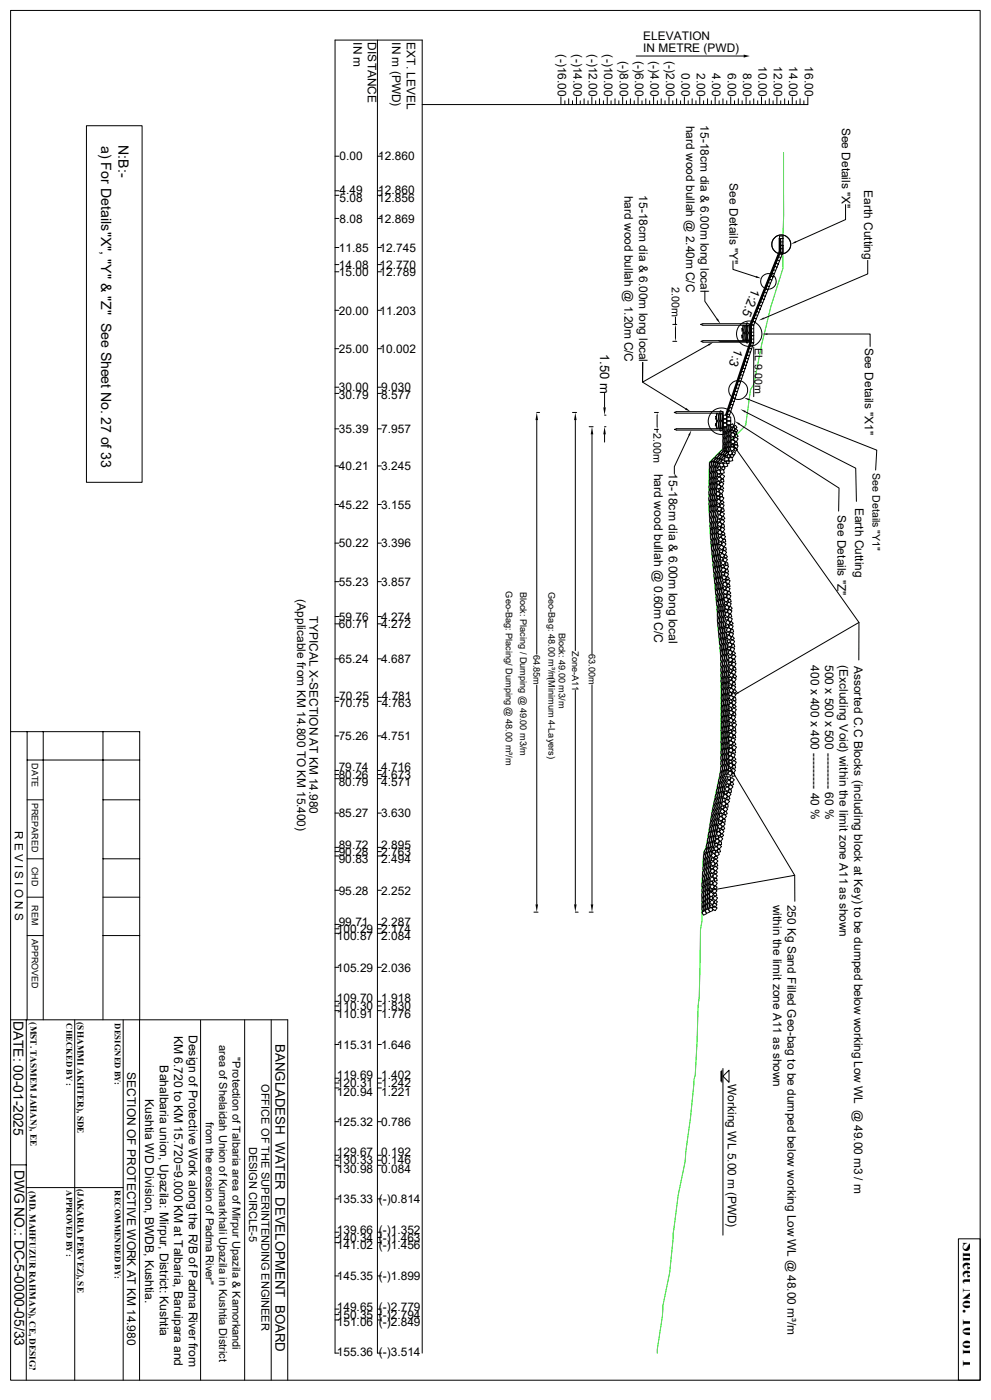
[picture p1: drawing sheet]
<svg xmlns="http://www.w3.org/2000/svg" width="297mm" height="420mm" viewBox="0 0 297 420" stroke-linecap="round" stroke-linejoin="round" font-family="sans-serif">
<defs><g id="words">
<text font-size="5.2" x="288.6" y="372.7" transform="rotate(90 288.6 372.7)">Sheet No. 10 of 17</text>
<g font-size="4.2">
<text x="30.4" y="43.7" transform="rotate(90 30.4 43.7)">a) For Details&quot;X&quot;, &quot;Y&quot; &amp; &quot;Z&quot; See Sheet No. 27 of 33</text>
<text x="35.5" y="43.6" transform="rotate(90 35.5 43.6)">N:B:-</text>
</g>
<g font-size="4.1">
<text x="4" y="306.3" transform="rotate(90 4 306.3)">DATE: 00-01-2025</text>
<text x="4.3" y="351" transform="rotate(90 4.3 351)">DWG NO.: DC-5-0000-05/33</text>
</g>
<text font-size="4" x="82.6" y="313.3" transform="rotate(90 82.6 313.3)">BANGLADESH WATER DEVELOPMENT BOARD</text>
<g font-size="3.9">
<text x="225.5" y="86.4" transform="rotate(112 225.5 86.4)">1:2.5</text>
<text x="179.8" y="106.2" transform="rotate(90 179.8 106.2)">1.50 m</text>
<text x="220.3" y="104.4" transform="rotate(112 220.3 104.4)">1:3</text>
</g>
<g font-size="3.6">
<text x="192.8" y="11.9">ELEVATION</text>
<text x="106" y="12.7" transform="rotate(90 106 12.7)">IN m</text>
<text x="110.2" y="12.7" transform="rotate(90 110.2 12.7)">DISTANCE</text>
<text x="117.6" y="12.7" transform="rotate(90 117.6 12.7)">IN m (PWD)</text>
<text x="121.9" y="12.7" transform="rotate(90 121.9 12.7)">EXT. LEVEL</text>
<text x="167.2" y="16.3" transform="rotate(90 167.2 16.3)">(-)16.00</text>
<text x="171.9" y="16.3" transform="rotate(90 171.9 16.3)">(-)14.00</text>
<text x="176.5" y="16.3" transform="rotate(90 176.5 16.3)">(-)12.00</text>
<text x="181.1" y="16.3" transform="rotate(90 181.1 16.3)">(-)10.00</text>
<text x="192.8" y="15.5">IN METRE (PWD)</text>
<text x="185.7" y="18.3" transform="rotate(90 185.7 18.3)">(-)8.00</text>
<text x="190.3" y="18.3" transform="rotate(90 190.3 18.3)">(-)6.00</text>
<text x="195" y="18.3" transform="rotate(90 195 18.3)">(-)4.00</text>
<text x="199.6" y="18.3" transform="rotate(90 199.6 18.3)">(-)2.00</text>
<text x="204.2" y="21.9" transform="rotate(90 204.2 21.9)">0.00</text>
<text x="208.8" y="21.9" transform="rotate(90 208.8 21.9)">2.00</text>
<text x="213.4" y="21.9" transform="rotate(90 213.4 21.9)">4.00</text>
<text x="218.1" y="21.9" transform="rotate(90 218.1 21.9)">6.00</text>
<text x="222.7" y="21.9" transform="rotate(90 222.7 21.9)">8.00</text>
<text x="227.3" y="19.9" transform="rotate(90 227.3 19.9)">10.00</text>
<text x="231.9" y="19.9" transform="rotate(90 231.9 19.9)">12.00</text>
<text x="236.6" y="19.9" transform="rotate(90 236.6 19.9)">14.00</text>
<text x="241.2" y="19.9" transform="rotate(90 241.2 19.9)">16.00</text>
<text x="205.7" y="37.7" transform="rotate(90 205.7 37.7)">hard wood bullah @ 2.40m C/C</text>
<text x="210" y="37.6" transform="rotate(90 210 37.6)">15-18cm dia &amp; 6.00m long local</text>
<text x="252.3" y="38.3" transform="rotate(90 252.3 38.3)">See Details &quot;X&quot;</text>
<text x="101.7" y="48.1">0.00</text>
<text x="113.3" y="48.1">12.860</text>
<text x="101.7" y="58.2">4.49</text>
<text x="113.3" y="58.2">12.860</text>
<text x="187.2" y="58.7" transform="rotate(90 187.2 58.7)">hard wood bullah @ 1.20m C/C</text>
<text x="191.5" y="58.6" transform="rotate(90 191.5 58.6)">15-18cm dia &amp; 6.00m long local</text>
<text x="218.7" y="55" transform="rotate(90 218.7 55)">See Details &quot;Y&quot;</text>
<text x="259" y="57" transform="rotate(90 259 57)">Earth Cutting</text>
<text x="101.7" y="60.5">5.08</text>
<text x="113.3" y="60.5">12.856</text>
<text x="101.7" y="66.8">8.08</text>
<text x="113.3" y="66.8">12.869</text>
<text x="101.6" y="75.5">11.85</text>
<text x="113.7" y="75.5">12.745</text>
<text x="101.6" y="80.6">14.08</text>
<text x="101.6" y="82.8">15.00</text>
<text x="113.7" y="80.6">12.770</text>
<text x="113.7" y="82.8">12.789</text>
<text x="101.6" y="94.4">20.00</text>
<text x="113.7" y="94.4">11.203</text>
<text x="101.6" y="105.9">25.00</text>
<text x="113.7" y="105.9">10.002</text>
<text x="259.2" y="104.3" transform="rotate(90 259.2 104.3)">See Details &quot;X1&quot;</text>
<text x="101.6" y="117.2">30.00</text>
<text x="101.6" y="119.7">30.79</text>
<text x="114.3" y="117.2">9.030</text>
<text x="114.3" y="119.7">8.577</text>
<text x="101.6" y="129.9">35.39</text>
<text x="114.3" y="129.9">7.957</text>
<text x="101.6" y="141.1">40.21</text>
<text x="114.3" y="141.1">3.245</text>
<text x="196" y="142.1" transform="rotate(90 196 142.1)">hard wood bullah @ 0.60m C/C</text>
<text x="200.4" y="142" transform="rotate(90 200.4 142)">15-18cm dia &amp; 6.00m long local</text>
<text x="101.6" y="152.7">45.22</text>
<text x="114.3" y="152.7">3.155</text>
<text x="251" y="154.6" transform="rotate(90 251 154.6)">See Details &quot;Z&quot;</text>
<text x="256.3" y="152.3" transform="rotate(90 256.3 152.3)">Earth Cutting</text>
<text x="101.6" y="164.2">50.22</text>
<text x="114.3" y="164.2">3.396</text>
<text x="89" y="179.8" transform="rotate(90 89 179.8)">(Applicable from KM 14.800 TO KM 15.400)</text>
<text x="101.6" y="175.8">55.23</text>
<text x="114.3" y="175.8">3.857</text>
<text x="92.8" y="184.9" transform="rotate(90 92.8 184.9)">TYPICAL X-SECTION AT KM 14.980</text>
<text x="101.6" y="186.3">59.76</text>
<text x="101.6" y="188.5">60.71</text>
<text x="114.3" y="186.3">4.274</text>
<text x="114.3" y="188.5">4.272</text>
<text x="101.6" y="198.9">65.24</text>
<text x="114.3" y="198.9">4.687</text>
<text x="243" y="199.6" transform="rotate(90 243 199.6)">400 x 400 x 400 --------- 40 %</text>
<text x="247.3" y="199.6" transform="rotate(90 247.3 199.6)">500 x 500 x 500 --------- 60 %</text>
<text x="251.6" y="199.5" transform="rotate(90 251.6 199.5)">(Excluding Void) within the limit zone A11 as shown</text>
<text x="255.9" y="199.7" transform="rotate(90 255.9 199.7)">Assorted C.C Blocks (including block at Key) to be dumped below working Low WL @ 49.00 m3 / m</text>
<text x="101.7" y="209.9">70.25</text>
<text x="114.4" y="209.9">4.781</text>
<text x="101.7" y="212.2">70.75</text>
<text x="114.4" y="212.2">4.763</text>
<text x="101.5" y="222.1">75.26</text>
<text x="114.2" y="222.1">4.751</text>
<text x="101.5" y="231.4">79.74</text>
<text x="101.5" y="233.6">80.26</text>
<text x="114.2" y="231.4">4.716</text>
<text x="114.2" y="233.6">4.673</text>
<text x="101.5" y="235.9">80.79</text>
<text x="114.2" y="235.9">4.571</text>
<text x="101.5" y="245.2">85.27</text>
<text x="114.2" y="245.2">3.630</text>
<text x="101.5" y="254.6">89.72</text>
<text x="101.5" y="256.8">90.28</text>
<text x="114.2" y="254.6">2.895</text>
<text x="114.2" y="256.8">2.763</text>
<text x="101.5" y="258.9">90.83</text>
<text x="114.2" y="258.9">2.494</text>
<text x="101.5" y="268.4">95.28</text>
<text x="114.2" y="268.4">2.252</text>
<text x="231.7" y="271.4" transform="rotate(90 231.7 271.4)">within the limit zone A11 as shown</text>
<text x="236" y="271.4" transform="rotate(90 236 271.4)">250 Kg Sand Filled Geo-bag to be dumped below working Low WL @ 48.00 m³/m</text>
<text x="100.9" y="279.9">100.29</text>
<text x="101.5" y="277.7">99.71</text>
<text x="114.2" y="277.7">2.287</text>
<text x="114.2" y="279.9">2.174</text>
<text x="100.9" y="282.1">100.87</text>
<text x="114.2" y="282.1">2.084</text>
<text x="100.9" y="291.5">105.29</text>
<text x="114.2" y="291.5">2.036</text>
<text x="100.9" y="300.7">109.70</text>
<text x="100.9" y="303.1">110.30</text>
<text x="100.9" y="305.5">110.91</text>
<text x="114.2" y="300.7">1.918</text>
<text x="114.2" y="303.1">1.830</text>
<text x="114.2" y="305.5">1.776</text>
<text x="52.2" y="310.7" transform="rotate(90 52.2 310.7)">KM 6.720 to KM 15.720=9.000 KM at Talbaria, Baruipara and</text>
<text x="56.6" y="310.4" transform="rotate(90 56.6 310.4)">Design of Protective Work along the R/B of Padma River from</text>
<text x="100.9" y="314.6">115.31</text>
<text x="114.2" y="314.6">1.646</text>
<text x="38.1" y="321.6" transform="rotate(90 38.1 321.6)">SECTION OF PROTECTIVE WORK AT KM 14.980</text>
<text x="47.9" y="319.6" transform="rotate(90 47.9 319.6)">Bahalbaria union, Upazila: Mirpur, District: Kushtia</text>
<text x="100.9" y="323.8">119.69</text>
<text x="114.2" y="323.8">1.402</text>
<text x="43.5" y="329.7" transform="rotate(90 43.5 329.7)">Kushtia WD Division, BWDB, Kushtia.</text>
<text x="100.9" y="326.2">120.31</text>
<text x="100.9" y="328.7">120.94</text>
<text x="114.2" y="326.2">1.242</text>
<text x="114.2" y="328.7">1.221</text>
<text x="218.1" y="325.2" transform="rotate(90 218.1 325.2)">Working WL 5.00 m (PWD)</text>
<text x="100.9" y="337.8">125.32</text>
<text x="114.2" y="337.8">0.786</text>
<text x="100.9" y="346.9">129.67</text>
<text x="114.2" y="346.9">0.192</text>
<text x="100.9" y="349.3">130.33</text>
<text x="100.9" y="351.9">130.98</text>
<text x="114.2" y="349.3">0.146</text>
<text x="114.2" y="351.9">0.084</text>
<text x="100.9" y="360.9">135.33</text>
<text x="113.5" y="360.9">(-)0.814</text>
<text x="100.9" y="370.3">139.66</text>
<text x="113.5" y="370.3">(-)1.352</text>
<text x="100.9" y="372.5">140.34</text>
<text x="100.9" y="374.6">141.02</text>
<text x="113.5" y="372.5">(-)1.463</text>
<text x="113.5" y="374.6">(-)1.456</text>
<text x="100.9" y="384">145.35</text>
<text x="113.5" y="384">(-)1.899</text>
<text x="100.9" y="393.4">149.65</text>
<text x="100.9" y="395.6">150.35</text>
<text x="113.5" y="393.4">(-)2.779</text>
<text x="113.5" y="395.6">(-)2.794</text>
<text x="100.9" y="397.8">151.06</text>
<text x="113.5" y="397.8">(-)2.849</text>
<text x="100.9" y="406.9">155.36 (-)3.514</text>
</g>
<text font-size="3.5" x="4.4" y="249.3" transform="rotate(90 4.4 249.3)">R E V I S I O N S</text>
<g font-size="3.3">
<text x="65.7" y="313.5" transform="rotate(90 65.7 313.5)">area of Shelaidah Union of Kumarkhali Upazila in Kushtia District</text>
<text x="69.6" y="317.2" transform="rotate(90 69.6 317.2)">&quot;Protection of Talbaria area of Mirpur Upazila &amp; Kamorkandi</text>
<text x="78.4" y="325.2" transform="rotate(90 78.4 325.2)">OFFICE OF THE SUPERINTENDING ENGINEER</text>
<text x="61.7" y="336.7" transform="rotate(90 61.7 336.7)">from the erosion of Padma River&quot;</text>
<text x="74.6" y="344" transform="rotate(90 74.6 344)">DESIGN CIRCLE-5</text>
</g>
<g font-size="3.2">
<text x="201.3" y="86.1" transform="rotate(90 201.3 86.1)">2.00m</text>
<text x="226.2" y="104.5" transform="rotate(90 226.2 104.5)">EL 9.00m</text>
<text x="195.8" y="129.9" transform="rotate(90 195.8 129.9)">2.00m</text>
<text x="261.5" y="142" transform="rotate(90 261.5 142)">See Details &quot;Y1&quot;</text>
</g>
<g font-size="2.8">
<text x="151.6" y="177.4" transform="rotate(90 151.6 177.4)">Geo-Bag: Placing/ Dumping @ 48.00 m³/m</text>
<text x="155.9" y="177.5" transform="rotate(90 155.9 177.5)">Block: Placing / Dumping @ 49.00 m3/m</text>
<text x="164.3" y="177.6" transform="rotate(90 164.3 177.6)">Geo-Bag: 48.00 m³/m(Minimum 4-Layers)</text>
<text x="167.5" y="189.8" transform="rotate(90 167.5 189.8)">Block: 49.00 m3/m</text>
<text x="159.9" y="196.4" transform="rotate(90 159.9 196.4)">64.85m</text>
<text x="171.5" y="195.3" transform="rotate(90 171.5 195.3)">Zone-A11</text>
<text x="176.4" y="196.3" transform="rotate(90 176.4 196.3)">63.00m</text>
<text x="9.1" y="306.7" transform="rotate(90 9.1 306.7)">(MST. TASMEM JAHAN), EE</text>
<text x="23.2" y="306.7" transform="rotate(90 23.2 306.7)">(SHAMMI AKHTER), SDE</text>
<text x="8.8" y="357.3" transform="rotate(90 8.8 357.3)">(MD. MAHFUZUR RAHMAN), CE, DESIGN</text>
<text x="23.2" y="356.7" transform="rotate(90 23.2 356.7)">(JAKARIA PERVEZ), SE</text>
</g>
<g font-size="2.7">
<text x="9.6" y="228.9" transform="rotate(90 9.6 228.9)">DATE</text>
<text x="9.6" y="240.9" transform="rotate(90 9.6 240.9)">PREPARED</text>
<text x="9.6" y="260" transform="rotate(90 9.6 260)">CHD</text>
<text x="9.6" y="271.6" transform="rotate(90 9.6 271.6)">REM</text>
<text x="9.6" y="281.6" transform="rotate(90 9.6 281.6)">APPROVED</text>
</g>
<g font-size="2.6">
<text x="19.9" y="307" transform="rotate(90 19.9 307)">CHECKED BY :</text>
<text x="34.5" y="307" transform="rotate(90 34.5 307)">DESIGNED BY:</text>
<text x="19.9" y="357.1" transform="rotate(90 19.9 357.1)">APPROVED BY :</text>
<text x="34.5" y="357.1" transform="rotate(90 34.5 357.1)">RECOMMENDED BY:</text>
</g>
</g></defs>
<g fill="none" stroke="#000" stroke-width=".3">
<path d="M3.2 3.1h290.6v411h-290.6zM113.1 12v393.9h1.2M190.7 16.8h32.2M25.9 37.7h16.7v107h-16.7zM168.1 29.1v2.3M169.3 30.2v1.2M170.4 29.6v1.8M171.6 30.2v1.2M172.8 29.1v2.3M173.9 30.2v1.2M175 29.6v1.8M176.2 30.2v1.2"/>
<path d="M177.4 29.1v2.3M178.5 30.2v1.2M179.7 29.6v1.8M180.8 30.2v1.2M182 29.1v2.3M183.1 30.2v1.2M184.3 29.6v1.8M185.5 30.2v1.2M186.6 29.1v2.3M187.7 30.2v1.2M188.9 29.6v1.8M190.1 30.2v1.2"/>
<path d="M191.2 29.1v2.3M192.4 30.2v1.2M193.5 29.6v1.8M194.7 30.2v1.2M195.9 29.1v2.3M197 30.2v1.2M198.2 29.6v1.8M199.3 30.2v1.2M200.5 29.1v2.3M201.6 30.2v1.2M202.8 29.6v1.8M204 30.2v1.2"/>
<path d="M205.1 29.1v2.3M206.2 30.2v1.2M207.4 29.6v1.8M208.6 30.2v1.2M209.7 29.1v2.3M210.9 30.2v1.2M212 29.6v1.8M213.2 30.2v1.2M214.3 29.1v2.3M215.5 30.2v1.2M216.7 29.6v1.8M217.8 30.2v1.2"/>
<path d="M219 29.1v2.3M220.1 30.2v1.2M221.3 29.6v1.8M222.4 30.2v1.2M223.6 29.1v2.3M224.7 30.2v1.2M225.9 29.6v1.8M227.1 30.2v1.2M228.2 29.1v2.3M229.4 30.2v1.2M230.5 29.6v1.8M231.7 30.2v1.2"/>
<path d="M232.8 29.1v2.3M234 30.2v1.2M235.2 29.6v1.8M236.3 30.2v1.2M237.4 29.1v2.3M238.6 30.2v1.2M239.8 29.6v1.8M240.9 30.2v1.2M242.1 29.1v2.3h-115.6M100.4 46.9h1.2M100.4 57.2h1.2M100.4 58.6h1.2"/>
<path d="M113.1 46.9h1.2M113.1 57.2h1.2M113.1 58.6h1.2M100.4 65.5h1.2M100.4 74.3h1.2M100.4 79.4h1.2M113.1 65.5h1.2M113.1 74.3h1.2M113.1 79.4h1.2M219.7 78.3v2.5l6.9 2.3M232.2 79.9l.7 .3M232.6 79l.7 .2"/>
<path d="M233 78l.6 .3M233.4 77l.6 .3M233.7 71.5v4l-8.7 21.9v5.3l-7.3 21.8M233.8 76.1l.6 .2M233.9 75.7l.7 .2M234 75.7v-4.2h.7h-1.1v-.7h1.1v4.9M234 73.6h.7M234 75.6l-8.8 21.9v5.3M234 74.6h.7M234.7 72.6h-.7v3.1h.7M234.7 71.5h-1.2v3.9l-8.8 21.9v5.3l-7.3 21.9M234.7 75.7l-8.8 21.9"/>
<path d="M253.4 61.4v4.5l-14.9 6.7M260.1 78.1v4.1l-31.2 13.3M100.4 81.5h1.2M100.4 93.1h1.2M113.1 81.5h1.2M113.1 93.1h1.2M201.6 97.3h1.2M202.4 95.1v2.2M202.4 98.3v3.2M210 97.3l.7-.2h13.9v.5h-13.9zM211.2 87.3v3.1l3.7 5.3M222.6 97.6v4.6"/>
<path d="M222.7 98.8l-.3-.3 .3 .3-.4 .3M222.7 99.1l-.3-.3 .3 .3-.4 .3M222.8 97.6a1.65 1.65 0 0 1 .4 2.1l-.1 .1a1.65 1.65 0 0 1-.3-2zM222.8 99.9a1.65 1.65 0 0 1 .4 2l-.1 .2a1.65 1.65 0 0 1-.3-2zM223.5 97.6a1.65 1.65 0 0 1 .3 2.1l-.1 .1a1.65 1.65 0 0 1-.3-2zM223.5 99.9a1.65 1.65 0 0 1 .3 2l-.1 .2a1.65 1.65 0 0 1-.3-2zM223.7 97.1l.1-.2 .3 .2M223.7 97.6l.1 .2 .3-.2M223.7 97.2v5.6M224.1 97.6a1.65 1.65 0 0 1 .4 2.1l-.1 .1a1.65 1.65 0 0 1-.4-2zM224.2 99.9a1.65 1.65 0 0 1 .3 2l-.1 .2a1.65 1.65 0 0 1-.3-2zM224.6 97.6v5.1h-13.9l-.6-.3 .6-.2h13.9"/>
<path d="M225.2 98.6h.7M225.2 97.6h.7M225.3 97.3l.6 .3M225.6 96.4l.7 .2M225.9 99.7h-.7v3.1h.7M225.9 97.6v5.2M226 95.4l.7 .2M226.4 94.4l.7 .3M226.8 93.5l.7 .2M227.2 92.5l.6 .3M227.6 91.5l.6 .3M228 90.6l.6 .2"/>
<path d="M228.3 89.6l.7 .2M228.7 88.6l.7 .3M229.1 87.7l.7 .2M229.5 86.7l.7 .3M229.9 85.7l.6 .3M230.3 84.8l.6 .2M230.7 83.8l.6 .3M231.1 82.8l.6 .3M231.4 81.9l.7 .2M231.8 80.9l.7 .3M100.4 104.6h1.2M100.4 116.2h1.2"/>
<path d="M100.4 118h1.2M113.1 104.6h1.2M113.1 116.2h1.2M113.1 118h1.2M181.2 118v4.2M201.6 102.4h1.2M212.3 103.5l-19.7 11.1v-5.9v5.9l12.8 8M215.3 102.2l.5 .2h8.8M219.7 119.3l.6 .2M220 118.3l.6 .2M220.3 117.3l.7 .2M220.6 116.3l.7 .2"/>
<path d="M221 115.4l.7 .2M221.3 114.3l.7 .3M221.7 113.4l.6 .2M222 112.4l.6 .2M222.3 111.4l.7 .2M222.6 100.8l-.3-.3 .3 .3-.3 .3M222.6 101.1l-.3-.3 .3 .3-.3 .3M222.6 110.4l.7 .2M223 109.4l.6 .2M223.3 108.4l.6 .3M223.6 107.4l.7 .3M223.7 102.2l.1-.3 .3 .3"/>
<path d="M223.7 102.7l.1 .2 .3-.2M223.9 106.5l.7 .2M224.3 105.5l.6 .2M224.5 119.9l38.3 15.1-.4 6M224.6 104.5l.7 .2M224.9 103.5l.7 .2M225.2 102.8l.6 .2M225.2 100.7h.7zM225.2 101.7h.7M225.2 100.7h.7M225.2 102.7l-7.4 22.1 .7 .3M225.9 104.1v14.9"/>
<path d="M225.9 102.8l-7.5 22.3M230 100.2h30.8v3.7M100.4 128.7h1.2M100.4 139.8h1.2M113.1 128.7h1.2M113.1 139.8h1.2M160.9 123.7h.8M160.9 126v70.3M171.6 123.7h1.2M172.4 126v69.2M176.6 128h1.2M177.4 130.3v65.9"/>
<path d="M181.2 124.5h.4M181.2 128h.4M181.2 130.3v2.3M196.1 123.7h1.2M196.1 128.8h1.2M196.9 124.7v3.2M196.9 128.8v1M202.1 123.7l.6-.2h14v.5h-14zM206.5 130.6l-4.4 9.4v2.1M212.9 138.5a1.23 1.23 0 0 1-.1 1.7l-.2-1zM213.4 140a1.23 1.23 0 0 1 0 1.6l-.2-.9zM213.4 138l.8-.7a1.13 1.13 0 0 1-1 1.3z"/>
<path d="M213.4 138.3a1.23 1.23 0 0 1 0 1.7l-.2-1zM214 138.3a1.23 1.23 0 0 1 0 1.7l-.2-.9zM214.1 138.2l.8-.7a1.13 1.13 0 0 1-1.1 1.3zM214.6 139.9a1.23 1.23 0 0 1-.1 1.6l-.1-.9zM214.6 136.8l.8-.7a1.13 1.13 0 0 1-1 1.3zM214.7 127.2l-.3-.2 .3 .2-.3 .4M214.7 127.5l-.3-.3 .3 .3-.3 .3M214.7 124v4.6M214.8 138.2l.8-.6a1.13 1.13 0 0 1-1.1 1.2zM214.8 125.2l-.3-.3 .3 .3-.4 .3M214.8 125.4l-.3-.2 .3 .2-.4 .4M214.8 138.6l.1-.1a1.19 1.19 0 0 1-.4 1.6l-.2-.4z"/>
<path d="M214.9 124a1.65 1.65 0 0 1 .4 2.1l-.1 .1a1.65 1.65 0 0 1-.4-2zM214.9 126.3a1.65 1.65 0 0 1 .4 2.1l-.1 .1a1.65 1.65 0 0 1-.4-2zM215.2 137l.8-.6a1.13 1.13 0 0 1-1 1.2zM215.3 139l.1-.1a1.19 1.19 0 0 1-.4 1.5l-.2-.4zM215.3 138.5l.9-.7a1.13 1.13 0 0 1-1.1 1.3zM215.4 139.9l.7 .4-.4 .7-.7-.4zM215.6 124a1.65 1.65 0 0 1 .3 2.1l-.1 .1a1.65 1.65 0 0 1-.3-2zM215.6 126.3a1.65 1.65 0 0 1 .3 2.1l-.1 .1a1.65 1.65 0 0 1-.3-2zM215.6 139.1l1-.2 .3 1-1 .3zM215.8 128.6l.1-.3 .3 .3M215.8 129.1l.1 .2 .3-.2M215.8 123.5l.1-.3 .3 .3"/>
<path d="M215.8 124l.1 .2 .3-.2M215.8 123.6v5.6M215.8 135.6l.8-.7a1.13 1.13 0 0 1-1 1.2zM215.9 137l.8-.6a1.13 1.13 0 0 1-1 1.2zM216.2 124a1.65 1.65 0 0 1 .3 2.1v.1a1.65 1.65 0 0 1-.4-2zM216.2 126.3a1.65 1.65 0 0 1 .3 2v.2a1.65 1.65 0 0 1-.4-2.1zM216.4 135.8l.8-.7a1.13 1.13 0 0 1-1 1.3zM216.5 137.3l.8-.6a1.13 1.13 0 0 1-1 1.2zM216.5 137.9l.8 .4-.5 .7-.6-.4zM216.7 126.9h1.1v1.1h-1.1zM216.7 139.9l.6 .4-.4 .8-.7-.5zM216.7 124.8v3.9"/>
<path d="M216.7 125.7h1.1v-1.2h-1.1v1.2h1.1M216.7 124v5h-13.9l-.7-.2 .7-.2h13.9M216.7 123.5v11.1M216.8 139.1l1-.3 .3 1-1 .3zM216.9 128.1a1.23 1.23 0 0 1 0 1.6l-.2-.9zM216.9 129.8a1.23 1.23 0 0 1 0 1.6l-.2-.9zM216.9 131.4a1.23 1.23 0 0 1 0 1.7l-.2-.9zM216.9 133.2a1.23 1.23 0 0 1 0 1.6l-.2-.9zM217.1 137.5l1-.3 .3 1-1 .3zM217.2 135.7l.6-.4a1.13 1.13 0 0 1-1.1 1.2zM217.4 136.4l.8-.7a1.13 1.13 0 0 1-1.1 1.2zM217.4 134h.1a1.45 1.45 0 0 1-.5 1.6v-.6z"/>
<path d="M217.5 128a1.23 1.23 0 0 1 0 1.7l-.2-1zM217.5 129.7a1.23 1.23 0 0 1 0 1.7l-.2-1zM217.5 131.4a1.23 1.23 0 0 1 0 1.7l-.2-1zM217.5 133.1a1.23 1.23 0 0 1 0 1.7l-.2-.9zM217.7 138.2l.8 .1v.8l-.8-.1zM217.8 126.3h1.2v1.1h-1.2zM217.8 125.7v1.2h-1.1M217.8 125.7h-1.1v1.2h1.1M217.8 126.3h1.2v-1.2h-1.2v1.2h1.2M218 124.2l.7 .3M218.1 134.1h.1a1.45 1.45 0 0 1-.5 1.6v-.6zM218.1 127.5a1.23 1.23 0 0 1 0 1.7l-.2-1z"/>
<path d="M218.1 129.2a1.23 1.23 0 0 1 0 1.7l-.2-.9zM218.1 130.9a1.23 1.23 0 0 1 0 1.7l-.2-.9zM218.1 132.5a1.23 1.23 0 0 1 0 1.7l-.2-.9zM218.2 135.5l1-.3 .3 1-1 .3zM218.2 136.3l.7 .4-.4 .7-.7-.4zM218.4 137.5l.9-.3 .3 1-1 .2zM218.4 123.2l.6 .2M218.6 134.1h.1a1.45 1.45 0 0 1-.4 1.6l-.1-.7zM218.7 127.5a1.23 1.23 0 0 1 0 1.7l-.2-1zM218.7 129.2a1.23 1.23 0 0 1 0 1.7l-.2-1zM218.7 130.9a1.23 1.23 0 0 1 0 1.6l-.2-.9zM218.7 132.5a1.23 1.23 0 0 1 0 1.7l-.2-.9z"/>
<path d="M218.7 122.3l.6 .2M218.9 127.5l.7-.4 .3 .8-.7 .3zM218.9 129.3l.6-.4 .5 .6-.7 .5zM219 128.4l1-.3 .3 .9-1.1 .3zM219 131.1l.8-.1 .1 .8-.8 .2zM219 121.3l.7 .2M219.1 133.3l.7-.2 .3 .8-.8 .3zM219.2 133.9l.9 .5-.5 .9-.9-.5zM219.2 136.2l.7 .5-.4 .6-.7-.4zM219.3 120.3l.7 .2M219.5 131.9l.8 .5-.5 .9-.9-.6zM219.5 129.7l.9 .6-.6 .8-.9-.5z"/>
<path d="M219.7 135.5l.7 .3-.4 .8-.7-.4zM219.8 129.8l.6-.5 .5 .6-.7 .5zM219.8 128.1l.6-.5 .5 .6-.6 .5zM219.9 134.8l.6-.5 .5 .6-.6 .5zM219.9 133.7l37.5 53v11.3M220 129.1l.6-.5 .5 .6-.7 .5zM220.1 130.7l.7-.5 .4 .7-.6 .5zM220.1 132.7l.8-.1 .2 .8-.8 .1zM220.3 133.3l.9 .4-.4 1-1-.5zM220.3 131.1l.9 .6-.6 .8-.8-.5zM221.6 127.3l29.9 19.1-.2 6.9M223.4 123.5l33.1 17 .2 9.9"/>
<path d="M100.4 151.3h1.2M113.1 151.3h1.2M212.7 147a1.23 1.23 0 0 1-.1 1.6l-.1-.9zM212.7 148.7a1.23 1.23 0 0 1-.1 1.6l-.1-.9zM212.7 145.3a1.23 1.23 0 0 1 0 1.6l-.2-.9zM212.7 150.3a1.23 1.23 0 0 1 0 1.7l-.2-1zM212.7 152a1.11 1.11 0 0 1 .2 1.6 1.46 1.46 0 0 1-.2-1.6zM212.8 143.6a1.23 1.23 0 0 1-.1 1.7l-.1-.9zM212.8 140.2a1.23 1.23 0 0 1 0 1.7l-.2-1zM212.8 141.9a1.23 1.23 0 0 1 0 1.7l-.2-1zM212.9 153.6a1.23 1.23 0 0 1-.1 1.7l-.2-1zM212.9 155.3a1.21 1.21 0 0 1 0 1.7l-.2-.7z"/>
<path d="M213 157a1.21 1.21 0 0 1 0 1.7l-.2-.7zM213.1 158.7a1.21 1.21 0 0 1 0 1.7l-.2-.7zM213.3 146.7a1.23 1.23 0 0 1-.1 1.7l-.1-1zM213.3 148.4a1.23 1.23 0 0 1-.1 1.7l-.1-1zM213.3 145.1a1.23 1.23 0 0 1 0 1.6l-.2-.9zM213.3 150.1a1.23 1.23 0 0 1 0 1.6l-.2-.9zM213.3 151.8a1.11 1.11 0 0 1 .1 1.6 1.46 1.46 0 0 1-.1-1.6zM213.4 143.4a1.23 1.23 0 0 1-.1 1.6l-.2-.9zM213.4 141.7a1.23 1.23 0 0 1 0 1.6l-.2-.9zM213.5 153.4a1.23 1.23 0 0 1-.1 1.7l-.1-1zM213.5 155.1a1.21 1.21 0 0 1 0 1.6l-.2-.6zM213.5 156.8a1.21 1.21 0 0 1 .1 1.6l-.2-.6z"/>
<path d="M213.7 158.5a1.21 1.21 0 0 1 0 1.6l-.2-.6zM213.9 146.8a1.23 1.23 0 0 1-.1 1.7l-.1-1zM213.9 148.5a1.23 1.23 0 0 1-.1 1.7l-.1-1zM213.9 145.2a1.23 1.23 0 0 1 0 1.6l-.2-.9zM213.9 150.2a1.23 1.23 0 0 1 0 1.6l-.2-.9zM213.9 151.8a1.11 1.11 0 0 1 .1 1.7 1.46 1.46 0 0 1-.1-1.7zM214 143.5a1.23 1.23 0 0 1-.1 1.6l-.2-.9zM214 140.1a1.23 1.23 0 0 1 0 1.6l-.2-.9zM214 141.7a1.23 1.23 0 0 1 0 1.7l-.2-.9zM214 153.5a1.23 1.23 0 0 1 0 1.7l-.2-1zM214.1 155.1a1.21 1.21 0 0 1 0 1.7l-.2-.7zM214.1 156.8a1.21 1.21 0 0 1 .1 1.6l-.2-.6z"/>
<path d="M214.2 158.5a1.21 1.21 0 0 1 .1 1.6l-.2-.6zM214.5 146.6a1.23 1.23 0 0 1-.1 1.7l-.2-.9zM214.5 148.3a1.23 1.23 0 0 1-.1 1.7l-.2-.9zM214.5 144.9a1.23 1.23 0 0 1 0 1.7l-.2-.9zM214.5 150a1.23 1.23 0 0 1 0 1.6l-.2-.9zM214.5 151.6a1.11 1.11 0 0 1 .1 1.6 1.46 1.46 0 0 1-.1-1.6zM214.5 143.3a1.23 1.23 0 0 1 0 1.6l-.2-.9zM214.6 141.6a1.23 1.23 0 0 1-.1 1.6l-.1-.9zM214.6 146.7l.8-.1 .1 .8-.7 .1zM214.7 153.2a1.23 1.23 0 0 1-.1 1.7l-.1-1zM214.7 154.9a1.21 1.21 0 0 1 0 1.6l-.2-.6zM214.7 156.6a1.21 1.21 0 0 1 .1 1.6l-.3-.6z"/>
<path d="M214.8 141.2l1-.3 .2 1-.9 .3zM214.8 158.3a1.21 1.21 0 0 1 0 1.6l-.2-.6zM214.8 144.5l.8-.1 .2 .8-.8 .1zM214.8 149l.8-.2 .2 .8-.8 .2zM214.8 151.3l.8-.2 .2 .7-.8 .3zM214.8 159.9a1.19 1.19 0 0 1 .3 1.6 1.4 1.4 0 0 1-.3-1.6zM214.9 155.8l.8-.1 .2 .8-.8 .1zM215 142.3l.7-.1 .2 .8-.8 .1zM215 147.4l.9 .6-.6 .9-.8-.6zM215.1 153.5l.8-.1 .1 .8-.8 .1zM215.1 158.2l.8-.2 .1 .8-.7 .1zM215.2 149.7l.9 .5-.5 .9-.9-.4z"/>
<path d="M215.3 145.3l.8 .6-.6 .9-.8-.6zM215.3 152l1 .5-.5 .9-.9-.5zM215.4 143l.9 .6-.6 .8-.9-.6zM215.6 156.6l.8 .6-.5 .8-.9-.5zM215.6 154.3l.9 .6-.6 .9-.9-.6zM215.6 159l.9 .6-.6 .8-.8-.5zM215.6 148.3l.9-.1 .1 .8-.8 .1zM215.8 141.1l1-.3 .3 1.1-1 .3zM215.8 146.3l.7-.4 .4 .6-.6 .5zM215.9 150.7l.6-.6 .5 .6-.6 .6zM216 146.7l.8 .5-.6 .9-.8-.6zM216 143.9l.8-.2 .2 .8-.8 .2z"/>
<path d="M216 148.9l1 .5-.5 .9-.9-.5zM216.1 144.5l.8 .6-.5 .9-.9-.6zM216.1 152.8l.8-.2 .2 .7-.8 .3zM216.2 151.1l.8 .5-.4 .9-1-.5zM216.2 155.3l.6-.4 .5 .6-.7 .5zM216.2 160l.6-.5 .5 .7-.7 .5zM216.2 157.5l.8-.1 .1 .8-.8 .1zM216.3 153.5l.8 .6-.5 .9-.9-.6zM216.3 142.2l.9 .6-.6 .9-.9-.6zM216.3 155.8l.9 .6-.6 .8-.9-.6zM216.3 158.2l.9 .5-.6 .9-.8-.6zM100.4 162.9h1.2"/>
<path d="M100.4 174.5h1.2M113.1 162.9h1.2M113.1 174.5h1.2M213.1 160.3a1.19 1.19 0 0 1 .2 1.7 1.4 1.4 0 0 1-.2-1.7zM213.3 162a1.21 1.21 0 0 1 0 1.6l-.2-.6zM213.4 163.7a1.21 1.21 0 0 1 .1 1.6l-.3-.6zM213.5 165.3a1.21 1.21 0 0 1 .2 1.7l-.3-.6zM213.6 167l.1-.1a1.34 1.34 0 0 1 .1 1.7l-.3-.9zM213.7 160.1a1.19 1.19 0 0 1 .2 1.6 1.4 1.4 0 0 1-.2-1.6zM213.9 161.7a1.21 1.21 0 0 1 0 1.7l-.2-.7zM213.9 168.7a1.21 1.21 0 0 1 0 1.6l-.2-.6zM214 163.4a1.21 1.21 0 0 1 .1 1.6l-.3-.6z"/>
<path d="M214 170.3a1.21 1.21 0 0 1 .1 1.7l-.2-.6zM214.1 165.1a1.21 1.21 0 0 1 .1 1.6l-.2-.6zM214.1 172a1.21 1.21 0 0 1 .1 1.7l-.2-.6zM214.2 166.7l.1-.1a1.34 1.34 0 0 1 .1 1.7l-.3-.9zM214.2 160.1a1.19 1.19 0 0 1 .3 1.6 1.4 1.4 0 0 1-.3-1.6zM214.2 173.7l.1-.1a1.34 1.34 0 0 1 .1 1.7l-.2-.9zM214.4 161.8a1.21 1.21 0 0 1 .1 1.6l-.3-.6zM214.5 168.4a1.21 1.21 0 0 1 0 1.6l-.2-.6zM214.5 175.3a1.21 1.21 0 0 1 0 1.7l-.2-.7zM214.5 163.4a1.21 1.21 0 0 1 .2 1.6l-.3-.6zM214.6 170a1.21 1.21 0 0 1 .1 1.7l-.2-.6zM214.6 177a1.21 1.21 0 0 1 .1 1.6l-.2-.6z"/>
<path d="M214.7 165.1a1.21 1.21 0 0 1 .1 1.6l-.3-.6zM214.7 171.7a1.21 1.21 0 0 1 .1 1.7l-.2-.6zM214.8 178.6a1.21 1.21 0 0 1 .1 1.7l-.3-.6zM214.8 173.4l.1-.1a1.34 1.34 0 0 1 .1 1.7l-.3-.9zM214.9 166.6a1.34 1.34 0 0 1 .1 1.7l-.3-.9zM215 161.5a1.21 1.21 0 0 1 .1 1.7l-.3-.6zM215.1 168.4a1.21 1.21 0 0 1 0 1.7l-.2-.7zM215.1 163.2a1.21 1.21 0 0 1 .1 1.6l-.2-.6zM215.1 175a1.21 1.21 0 0 1 0 1.7l-.2-.6zM215.1 170a1.21 1.21 0 0 1 .2 1.7l-.3-.6zM215.2 176.7a1.21 1.21 0 0 1 .1 1.7l-.2-.6zM215.3 164.8a1.21 1.21 0 0 1 .1 1.7l-.3-.6z"/>
<path d="M215.3 160.4l.8-.1 .1 .8-.8 .1zM215.3 171.7a1.21 1.21 0 0 1 .1 1.7l-.2-.6zM215.3 178.4a1.21 1.21 0 0 1 .1 1.6l-.2-.6zM215.3 166.4l.1-.1a1.34 1.34 0 0 1 .1 1.7l-.2-.9zM215.4 173.4l.1-.1a1.34 1.34 0 0 1 .1 1.7l-.3-.9zM215.4 162.6l.8-.1 .1 .8-.8 .1zM215.5 179.9a1.34 1.34 0 0 1 .1 1.7l-.3-.9zM215.6 168.2a1.21 1.21 0 0 1 .1 1.7l-.2-.7zM215.6 175.1a1.21 1.21 0 0 1 .1 1.6l-.2-.6zM215.6 165.1l.9-.2 .1 .8-.8 .1zM215.7 169.8a1.21 1.21 0 0 1 .2 1.6l-.3-.5zM215.8 176.7a1.21 1.21 0 0 1 .1 1.7l-.3-.6z"/>
<path d="M215.8 167.3l.8-.1 .1 .8-.8 .1zM215.9 161.1l.8 .6-.5 .9-.9-.6zM215.9 171.4a1.21 1.21 0 0 1 .1 1.7l-.3-.6zM215.9 178.4a1.21 1.21 0 0 1 .1 1.6l-.2-.5zM216 173.1l.1-.1a1.34 1.34 0 0 1 .1 1.7l-.3-.9zM216.1 169.6l.7-.2 .3 .8-.8 .2zM216.1 163.5l.9 .6-.6 .8-.9-.5zM216.2 171.8l.8-.2 .2 .8-.7 .2zM216.2 174.9a1.21 1.21 0 0 1 .1 1.6l-.2-.6zM216.3 176.4a1.21 1.21 0 0 1 .2 1.7l-.3-.6zM216.3 165.9l.9 .6-.6 .9-.9-.6zM216.5 178.1a1.21 1.21 0 0 1 .1 1.7l-.2-.6z"/>
<path d="M216.5 174l.8-.3 .3 .8-.8 .3zM216.6 161.9l.8-.1 .1 .8-.8 .1zM216.6 179.7h.1a1.34 1.34 0 0 1 0 1.7l-.2-.9zM216.6 168.1l.8 .6-.6 .9-.8-.6zM216.6 170.3l.9 .4-.5 1-.9-.5zM216.6 160.4l.9 .6-.6 .8-.9-.6zM216.7 176.2l.7-.3 .3 .8-.8 .3zM216.7 162.6l.9 .6-.6 .8-.8-.6zM216.7 164.4l.9-.1 .1 .7-.8 .2zM216.8 172.6l.9 .5-.4 .9-1-.5zM216.8 178.5l.8-.2 .2 .7-.8 .3zM216.9 165.1l.9 .6-.6 .8-.9-.6z"/>
<path d="M216.9 166.8l.7-.4 .4 .6-.6 .5zM217 174.6l1 .5-.5 .9-.9-.4zM217.2 167.3l.8 .6-.5 .8-.9-.6zM217.2 177l.9 .4-.4 1-1-.6zM217.3 168.9l.8-.1 .1 .7-.8 .2zM217.3 171.1l.8-.3 .3 .8-.8 .2zM217.4 179.2l.9 .5-.5 .9-.9-.5zM217.4 169.4l1 .5-.5 .9-.9-.5zM217.4 171.7l1 .5-.5 .9-.9-.5zM217.5 173.5l.6-.5 .5 .6-.6 .5zM217.8 175.4l.8-.2 .2 .7-.8 .3zM217.9 173.7l.9 .5-.4 .9-1-.4z"/>
<path d="M217.9 176.1l.9 .4-.4 1-1-.5zM217.9 177.8l.6-.5 .5 .6-.6 .5zM218.1 178.3l1 .4-.5 1-.9-.5zM100.4 185h1.2M100.4 187.2h1.2M100.4 197.7h1.2M113.1 185h1.2M113.1 187.2h1.2M113.1 197.7h1.2M214.9 180.3h.1a1.34 1.34 0 0 1 .1 1.6l-.3-.8zM215.1 182a1.21 1.21 0 0 1 0 1.6l-.2-.6zM215.2 183.6a1.21 1.21 0 0 1 0 1.7l-.2-.6z"/>
<path d="M215.2 185.4a1.21 1.21 0 0 1 .1 1.6l-.2-.6zM215.3 186.9a1.21 1.21 0 0 1 .1 1.7l-.2-.6zM215.5 188.6a1.21 1.21 0 0 1 .1 1.6l-.3-.5zM215.6 190.2a1.21 1.21 0 0 1 .1 1.7l-.2-.6zM215.7 181.7a1.21 1.21 0 0 1 0 1.7l-.2-.6zM215.8 183.3a1.21 1.21 0 0 1 0 1.7l-.2-.6zM215.8 185.1a1.21 1.21 0 0 1 0 1.6l-.2-.6zM215.8 191.9a1.21 1.21 0 0 1 .1 1.6l-.3-.6zM215.9 186.7a1.21 1.21 0 0 1 .1 1.6l-.2-.6zM216 193.5a1.21 1.21 0 0 1 0 1.7l-.2-.6zM216 180l.1-.1a1.34 1.34 0 0 1 .1 1.7l-.3-.9zM216.1 188.3a1.21 1.21 0 0 1 .1 1.7l-.3-.6z"/>
<path d="M216.1 195.2a1.21 1.21 0 0 1 .1 1.6l-.3-.6zM216.1 196.8a1.21 1.21 0 0 1 .1 1.7l-.2-.6zM216.2 189.9a1.21 1.21 0 0 1 .1 1.7l-.2-.6zM216.2 198.5a1.21 1.21 0 0 1 0 1.7l-.2-.6zM216.3 181.7a1.21 1.21 0 0 1 0 1.7l-.2-.6zM216.4 183.4a1.21 1.21 0 0 1 0 1.6l-.2-.6zM216.4 185.1a1.21 1.21 0 0 1 0 1.7l-.2-.6zM216.4 191.6a1.21 1.21 0 0 1 .1 1.7l-.3-.7zM216.5 186.7a1.21 1.21 0 0 1 .1 1.6l-.3-.6zM216.5 193.3a1.21 1.21 0 0 1 .1 1.6l-.2-.5zM216.7 188.4a1.21 1.21 0 0 1 0 1.6l-.2-.6zM216.7 194.9a1.21 1.21 0 0 1 0 1.6l-.2-.6z"/>
<path d="M216.7 196.6a1.21 1.21 0 0 1 .1 1.6l-.2-.6zM216.8 189.9a1.21 1.21 0 0 1 .1 1.7l-.2-.6zM216.8 198.2a1.21 1.21 0 0 1 0 1.7l-.2-.6zM216.8 199.9a1.11 1.11 0 0 1 .2 1.6 1.46 1.46 0 0 1-.2-1.6zM216.9 181.6a1.21 1.21 0 0 1 0 1.6l-.2-.6zM217 183.2a1.21 1.21 0 0 1 0 1.6l-.2-.6zM217 184.9a1.21 1.21 0 0 1 0 1.6l-.2-.6zM217 191.6a1.21 1.21 0 0 1 0 1.7l-.2-.6zM217 180.7l.8-.2 .2 .7-.7 .3zM217 186.4a1.21 1.21 0 0 1 .2 1.7l-.3-.6zM217.1 193.3a1.21 1.21 0 0 1 .1 1.6l-.2-.5zM217.1 183l.8-.2 .2 .8-.8 .2z"/>
<path d="M217.3 188.1a1.21 1.21 0 0 1 0 1.7l-.2-.6zM217.3 194.9a1.21 1.21 0 0 1 0 1.7l-.2-.6zM217.3 196.6a1.21 1.21 0 0 1 .1 1.6l-.3-.5zM217.3 185.3l.8-.3 .2 .8-.7 .3zM217.3 189.7a1.21 1.21 0 0 1 .2 1.6l-.3-.5zM217.4 198.2a1.21 1.21 0 0 1 0 1.7l-.2-.6zM217.4 200a1.11 1.11 0 0 1 .2 1.6 1.46 1.46 0 0 1-.2-1.6zM217.5 187.6l.7-.2 .3 .7-.8 .3zM217.6 191.4a1.21 1.21 0 0 1 0 1.7l-.2-.7zM217.6 181.5l1 .5-.5 .9-.9-.4zM217.6 189.8l.8-.3 .3 .8-.8 .2zM217.7 193.1a1.21 1.21 0 0 1 .1 1.6l-.2-.6z"/>
<path d="M217.7 183.6l1 .5-.5 .9-.9-.4zM217.8 194.7a1.21 1.21 0 0 1 .1 1.6l-.2-.6zM217.8 196.3a1.21 1.21 0 0 1 .2 1.7l-.3-.6zM217.9 192.1l.8-.2 .2 .7-.8 .3zM217.9 186.1l1 .4-.5 1-.9-.5zM218 198a1.21 1.21 0 0 1 0 1.7l-.2-.6zM218 199.8a1.11 1.11 0 0 1 .1 1.6 1.46 1.46 0 0 1-.1-1.6zM218 194.3l.8-.2 .2 .7-.7 .3zM218.1 180l.8-.3 .3 .8-.8 .3zM218.1 188.3l1 .4-.5 1-.9-.5zM218.3 180.6l.9 .5-.5 .9-.9-.5zM218.3 190.5l.9 .5-.5 .9-.9-.4z"/>
<path d="M218.3 196.6l.7-.3 .3 .8-.8 .3zM218.3 182.5l.6-.6 .6 .6-.6 .5zM218.3 184.5l.8-.2 .2 .7-.7 .3zM218.4 198.8l.7-.2 .2 .7-.7 .3zM218.4 182.8l1 .5-.5 .9-.9-.5zM218.5 192.7l.9 .5-.5 .9-.9-.4zM218.6 185.2l.9 .4-.5 1-.9-.5zM218.6 186.9l.6-.5 .6 .6-.7 .5zM218.6 195l.9 .5-.4 .9-1-.4zM218.7 197.2l.9 .5-.4 .9-1-.4zM218.8 187.4l1 .4-.5 1-.9-.5zM218.9 189.1l.8-.3 .2 .8-.8 .2z"/>
<path d="M218.9 189.7l.9 .4-.5 1-.9-.5zM218.9 191.4l.6-.5 .6 .6-.6 .6zM219 199.5l.9 .5-.6 .9-.9-.5zM219.2 193.5l.8-.2 .2 .8-.7 .2zM219.2 191.9l1 .5-.5 .9-.9-.5zM219.2 194.1l1 .5-.5 .9-.9-.4zM219.3 196l.6-.6 .5 .6-.6 .6zM219.4 198l.8-.2 .2 .8-.7 .2zM219.6 196.4l1 .4-.6 1-.8-.5zM219.7 198.6l.9 .5-.5 .9-.9-.5zM257.4 186.7l-36.1 21.1M3.2 219.5h38.7v86.4"/>
<path d="M8.1 219.5v86.4M13 219.5v86.4M30.9 219.5v86.4M100.4 209.2h1.2M100.4 210.4h1.2M113.1 209.2h1.2M113.1 210.4h1.2M160.9 205.5v65.8M172.4 207.1v64.2M177.4 205.4v65.9M216.2 200.2a1.11 1.11 0 0 1 .2 1.6 1.46 1.46 0 0 1-.2-1.6zM216.2 201.8a1.21 1.21 0 0 1 .1 1.7l-.2-.6z"/>
<path d="M216.3 203.5a1.11 1.11 0 0 1 .1 1.6 1.46 1.46 0 0 1-.1-1.6zM216.3 218.3a1.21 1.21 0 0 1 0 1.6l-.2-.6zM216.3 205.2a1.21 1.21 0 0 1 .1 1.6l-.2-.6zM216.3 208.5a1.21 1.21 0 0 1 .1 1.7l-.2-.6zM216.3 211.8a1.21 1.21 0 0 1 .1 1.6l-.2-.5zM216.3 213.5a1.11 1.11 0 0 1 .2 1.6 1.46 1.46 0 0 1-.2-1.6zM216.3 215.1a1.21 1.21 0 0 1 .1 1.6l-.2-.6zM216.3 216.7a1.11 1.11 0 0 1 .2 1.7 1.46 1.46 0 0 1-.2-1.7zM216.3 219.9a1.11 1.11 0 0 1 .2 1.7 1.46 1.46 0 0 1-.2-1.7zM216.4 206.8a1.11 1.11 0 0 1 .1 1.7 1.46 1.46 0 0 1-.1-1.7zM216.4 210.2a1.11 1.11 0 0 1 .1 1.7 1.46 1.46 0 0 1-.1-1.7zM216.8 201.5a1.21 1.21 0 0 1 .1 1.7l-.2-.6z"/>
<path d="M216.9 211.5a1.21 1.21 0 0 1 0 1.7l-.2-.6zM216.9 214.8a1.21 1.21 0 0 1 0 1.6l-.2-.6zM216.9 218a1.21 1.21 0 0 1 0 1.6l-.2-.6zM216.9 203.2a1.11 1.11 0 0 1 .1 1.7 1.46 1.46 0 0 1-.1-1.7zM216.9 204.9a1.21 1.21 0 0 1 .1 1.6l-.3-.5zM216.9 208.3a1.21 1.21 0 0 1 .1 1.6l-.3-.6zM216.9 219.7a1.11 1.11 0 0 1 .1 1.6 1.46 1.46 0 0 1-.1-1.6zM217 206.6a1.11 1.11 0 0 1 .1 1.6 1.46 1.46 0 0 1-.1-1.6zM217 210a1.11 1.11 0 0 1 .1 1.6 1.46 1.46 0 0 1-.1-1.6zM217 213.2a1.11 1.11 0 0 1 .1 1.7 1.46 1.46 0 0 1-.1-1.7zM217 216.5a1.11 1.11 0 0 1 .1 1.6 1.46 1.46 0 0 1-.1-1.6zM217.4 201.5a1.21 1.21 0 0 1 .1 1.7l-.2-.6z"/>
<path d="M217.5 203.3a1.11 1.11 0 0 1 .1 1.6 1.46 1.46 0 0 1-.1-1.6zM217.5 211.6a1.21 1.21 0 0 1 0 1.6l-.2-.6zM217.5 214.8a1.21 1.21 0 0 1 0 1.7l-.2-.6zM217.5 218a1.21 1.21 0 0 1 0 1.7l-.2-.6zM217.5 204.9a1.21 1.21 0 0 1 .1 1.7l-.3-.6zM217.5 208.3a1.21 1.21 0 0 1 .1 1.7l-.3-.6zM217.5 213.3a1.11 1.11 0 0 1 .1 1.6 1.46 1.46 0 0 1-.1-1.6zM217.5 216.5a1.11 1.11 0 0 1 .1 1.7 1.46 1.46 0 0 1-.1-1.7zM217.5 219.8a1.11 1.11 0 0 1 .1 1.6 1.46 1.46 0 0 1-.1-1.6zM217.6 206.7a1.11 1.11 0 0 1 .1 1.6 1.46 1.46 0 0 1-.1-1.6zM217.6 210a1.11 1.11 0 0 1 .1 1.7 1.46 1.46 0 0 1-.1-1.7zM218 201.3a1.21 1.21 0 0 1 .1 1.7l-.3-.6z"/>
<path d="M218 217.8a1.21 1.21 0 0 1 .1 1.7l-.3-.6zM218.1 203.1a1.11 1.11 0 0 1 .1 1.6 1.46 1.46 0 0 1-.1-1.6zM218.1 204.7a1.21 1.21 0 0 1 0 1.7l-.2-.6zM218.1 211.3a1.21 1.21 0 0 1 0 1.7l-.2-.6zM218.1 214.6a1.21 1.21 0 0 1 0 1.6l-.2-.6zM218.1 208.1a1.21 1.21 0 0 1 0 1.6l-.2-.6zM218.1 213.1a1.11 1.11 0 0 1 .1 1.7 1.46 1.46 0 0 1-.1-1.7zM218.1 216.3a1.11 1.11 0 0 1 .1 1.7 1.46 1.46 0 0 1-.1-1.7zM218.1 219.5a1.11 1.11 0 0 1 .1 1.7 1.46 1.46 0 0 1-.1-1.7zM218.1 206.5a1.11 1.11 0 0 1 .2 1.6 1.46 1.46 0 0 1-.2-1.6zM218.1 209.8a1.11 1.11 0 0 1 .2 1.7 1.46 1.46 0 0 1-.2-1.7zM218.4 203.3l.8-.2 .1 .8-.7 .2z"/>
<path d="M218.4 207.9l.8-.2 .1 .8-.8 .2zM218.4 214.6l.8-.2 .1 .8-.8 .2zM218.4 219.2l.8-.2 .1 .8-.7 .2zM218.4 205.6l.8-.2 .2 .8-.8 .2zM218.4 212.4l.8-.1 .2 .7-.8 .2zM218.5 201l.7-.2 .3 .8-.8 .2zM218.5 210.1l.8-.2 .2 .8-.8 .2zM218.5 216.9l.8-.2 .2 .8-.8 .2zM218.9 210.9l.9 .5-.6 .9-.8-.5zM218.9 215.4l.9 .5-.6 .9-.8-.5zM218.9 217.6l.9 .5-.6 .9-.8-.5zM218.9 219.8l.9 .6-.6 .9-.8-.6z"/>
<path d="M218.9 204l.9 .5-.5 .9-.9-.5zM218.9 213.1l.9 .5-.5 .9-.9-.5zM219 206.4l.9 .5-.5 .9-.9-.5zM219 208.6l.9 .5-.6 .9-.9-.5zM219 201.8l.9 .6-.5 .9-.9-.6zM219.5 204.9l.8-.2 .1 .8-.8 .2zM219.5 211.8l.6-.4 .5 .6-.6 .5zM219.5 216.4l.6-.5 .5 .6-.6 .5zM219.6 214.5l.9 .6-.6 .9-.9-.6zM219.6 218.4l.7-.1 .2 .8-.7 .1zM219.6 200.4l.8-.2 .2 .8-.8 .1zM219.6 202.8l.7-.4 .5 .6-.7 .5z"/>
<path d="M219.6 205.6l.9 .5-.5 .9-.9-.6zM219.6 207.3l.7-.5 .4 .7-.6 .5zM219.6 209.4l.8-.1 .2 .8-.8 .1zM219.6 214l.8-.2 .2 .7-.8 .2zM219.7 201l.9 .5-.6 .9-.8-.6zM219.7 207.8l.9 .5-.6 .9-.8-.5zM219.8 203.2l.8 .5-.5 .9-.9-.6zM219.8 210.1l.8 .6-.5 .8-.9-.5zM219.8 219.1l.8 .5-.5 .9-.9-.5zM219.8 212.3l.9 .6-.6 .8-.9-.5zM219.9 216.8l.9 .5-.6 .9-.9-.5zM8.1 239.9h4.9"/>
<path d="M8.1 228h33.8M30.9 239.9h11M100.4 220.8h1.2M100.4 231.1h1.2M100.4 232.4h1.2M100.4 233.6h1.2M113.1 220.8h1.2M113.1 231.1h1.2M113.1 232.4h1.2M113.1 233.6h1.2M214.4 239.8a1.18 1.18 0 0 1-.4 1.6v-.7zM214.7 238.1a1.18 1.18 0 0 1-.3 1.6l-.1-.6z"/>
<path d="M215 239.6a1.18 1.18 0 0 1-.3 1.7l-.1-.7zM215.1 236.4a1.18 1.18 0 0 1-.4 1.6v-.6zM215.3 238a1.18 1.18 0 0 1-.3 1.6v-.7zM215.5 234.8a1.25 1.25 0 0 1-.4 1.6v-.6zM215.6 239.4a1.18 1.18 0 0 1-.3 1.6v-.7zM215.7 236.3a1.18 1.18 0 0 1-.4 1.6v-.6zM215.8 233.2a1.25 1.25 0 0 1-.4 1.6v-.7zM216 237.7a1.18 1.18 0 0 1-.4 1.6v-.7zM216 231.5a1.14 1.14 0 0 1-.1 1.6l-.1-.9zM216.1 234.7a1.25 1.25 0 0 1-.4 1.6v-.6zM216.2 229.8a1.11 1.11 0 0 1 .1 1.7 1.46 1.46 0 0 1-.1-1.7zM216.2 226.6a1.11 1.11 0 0 1 .2 1.6 1.46 1.46 0 0 1-.2-1.6z"/>
<path d="M216.2 228.2a1.21 1.21 0 0 1 .1 1.6l-.2-.6zM216.3 239.3a1.18 1.18 0 0 1-.4 1.6v-.7zM216.3 221.6a1.21 1.21 0 0 1 0 1.7l-.2-.6zM216.3 224.9a1.21 1.21 0 0 1 0 1.6l-.2-.6zM216.3 223.3a1.11 1.11 0 0 1 .2 1.6 1.46 1.46 0 0 1-.2-1.6zM216.4 236a1.18 1.18 0 0 1-.4 1.6v-.6zM216.5 233.1a1.25 1.25 0 0 1-.4 1.6l-.1-.6zM216.5 239.6h.8v.8h-.8zM216.6 237.6a1.18 1.18 0 0 1-.3 1.6l-.1-.6zM216.7 231.3a1.14 1.14 0 0 1-.2 1.6l-.1-.9zM216.8 234.4a1.25 1.25 0 0 1-.4 1.7v-.7zM216.8 229.6a1.11 1.11 0 0 1 .1 1.7 1.46 1.46 0 0 1-.1-1.7z"/>
<path d="M216.8 224.6a1.21 1.21 0 0 1 .1 1.7l-.2-.6zM216.8 226.3a1.11 1.11 0 0 1 .2 1.7 1.46 1.46 0 0 1-.2-1.7zM216.8 227.9a1.21 1.21 0 0 1 .1 1.7l-.2-.6zM216.9 221.4a1.21 1.21 0 0 1 0 1.6l-.2-.6zM216.9 223.1a1.11 1.11 0 0 1 .1 1.6 1.46 1.46 0 0 1-.1-1.6zM217 235.9a1.18 1.18 0 0 1-.4 1.6v-.6zM217.1 237.4h.8v.8h-.8zM217.1 232.8a1.25 1.25 0 0 1-.4 1.6v-.6zM217.3 231a1.14 1.14 0 0 1-.2 1.6l-.1-1zM217.3 238.2l.8 .7-.7 .7-.8-.6zM217.4 234.4a1.25 1.25 0 0 1-.4 1.6v-.6zM217.4 227.9a1.21 1.21 0 0 1 0 1.7l-.2-.6z"/>
<path d="M217.4 229.7a1.11 1.11 0 0 1 .1 1.6 1.46 1.46 0 0 1-.1-1.6zM217.4 224.7a1.21 1.21 0 0 1 .1 1.6l-.2-.6zM217.4 226.4a1.11 1.11 0 0 1 .2 1.6 1.46 1.46 0 0 1-.2-1.6zM217.5 221.4a1.21 1.21 0 0 1 0 1.6l-.2-.6zM217.5 223.1a1.11 1.11 0 0 1 .1 1.6 1.46 1.46 0 0 1-.1-1.6zM217.6 235.2h.8v.8h-.8zM217.7 239.3l.7-.4 .4 .7-.7 .4zM217.8 232.7a1.25 1.25 0 0 1-.4 1.7l-.1-.7zM217.8 239.7l.9 .7-.8 .8-.7-.7zM217.8 228.6l20.4 34v7.8M217.9 230.8a1.14 1.14 0 0 1-.2 1.7l-.1-1zM217.9 236l.8 .6-.8 .8-.7-.7z"/>
<path d="M218 227.7a1.21 1.21 0 0 1 0 1.7l-.2-.6zM218 229.4a1.11 1.11 0 0 1 .1 1.7 1.46 1.46 0 0 1-.1-1.7zM218 221.1a1.21 1.21 0 0 1 .1 1.7l-.3-.6zM218 224.4a1.21 1.21 0 0 1 .1 1.7l-.3-.6zM218 226.2a1.11 1.11 0 0 1 .1 1.6 1.46 1.46 0 0 1-.1-1.6zM218.1 233h.8v.8h-.8zM218.1 222.9a1.11 1.11 0 0 1 .1 1.6 1.46 1.46 0 0 1-.1-1.6zM218.2 230.5l.8-.1 .2 .8-.8 .2zM218.3 225.9l.8-.2 .1 .8-.8 .2zM218.3 237.6l.8 .7-.7 .8-.8-.8zM218.3 221.4l.8-.2 .2 .8-.8 .2zM218.4 236.9h.8v.8h-.8z"/>
<path d="M218.4 233.9l.8 .7-.7 .8-.8-.7zM218.4 228.2l.8-.2 .2 .9-.8 .1zM218.5 223.7l.8-.2 .2 .8-.8 .2zM218.7 231.2l.8 .6-.6 .9-.8-.6zM218.8 235l.7-.4 .4 .7-.7 .4zM218.8 226.7l.9 .5-.5 .9-.9-.5zM218.8 228.9l.9 .5-.5 .9-.9-.5zM218.9 222.2l.9 .5-.6 .9-.9-.5zM218.9 224.4l.9 .5-.6 .9-.9-.5zM218.9 235.3l.8 .8-.7 .7-.8-.7zM219.3 232.1l.8-.1 .1 .8-.8 .1zM219.3 233.3l.8 .6-.7 .8-.8-.7z"/>
<path d="M219.4 227.7l.6-.5 .6 .6-.7 .5zM219.5 223.1l.6-.5 .5 .7-.7 .5zM219.5 225.9l.9 .5-.5 .9-.9-.6zM219.5 229.7l.8-.1 .2 .8-.8 .1zM219.5 221.3l.9 .6-.5 .9-.9-.6zM219.5 225.2l.8-.2 .2 .8-.8 .2zM219.6 230.5l.8 .6-.5 .8-.9-.5zM219.6 220.7l.7-.1 .2 .7-.7 .2zM219.8 228.1l.9 .5-.5 .9-.9-.5zM219.8 223.6l.9 .5-.5 .9-.9-.5zM8.1 257.6h4.9M30.9 257.6h11"/>
<path d="M100.4 243.9h1.2M100.4 254.2h1.2M100.4 255.5h1.2M100.4 256.8h1.2M113.1 243.9h1.2M113.1 254.2h1.2M113.1 255.5h1.2M113.1 256.8h1.2M210.9 259.5a1.19 1.19 0 0 1-.1 1.6l-.1-.9zM211 257.8a1.19 1.19 0 0 1-.1 1.6l-.1-.9zM211.1 256.2a1.19 1.19 0 0 1-.1 1.6l-.1-1zM211.5 254.7l.1-.1a1.2 1.2 0 0 1-.5 1.5l-.1-.4z"/>
<path d="M211.5 259.2a1.19 1.19 0 0 1-.1 1.6l-.1-.9zM211.6 257.5a1.19 1.19 0 0 1-.1 1.6l-.1-.9zM211.7 255.9a1.19 1.19 0 0 1-.1 1.6l-.1-1zM212 252.9a1.24 1.24 0 0 1-.2 1.6l-.1-.6zM212.1 254.6l.2-.2a1.2 1.2 0 0 1-.6 1.5v-.3zM212.1 258.8a1.19 1.19 0 0 1-.1 1.6l-.1-.9zM212.3 257.1a1.19 1.19 0 0 1-.2 1.6l-.1-.9zM212.3 255.4a1.19 1.19 0 0 1-.1 1.6l-.2-.9zM212.4 251.2a1.24 1.24 0 0 1-.3 1.7l-.1-.7zM212.6 249.6a1.24 1.24 0 0 1-.3 1.6v-.6zM212.7 252.8a1.24 1.24 0 0 1-.3 1.6l-.1-.6zM212.8 258.5a1.19 1.19 0 0 1-.2 1.6l-.1-.9z"/>
<path d="M212.9 254.3l.1-.1a1.2 1.2 0 0 1-.6 1.5v-.4zM212.9 256.8a1.19 1.19 0 0 1-.2 1.6l-.1-.9zM212.9 259.9l.8-.1 .1 .8-.8 .1zM212.9 248a1.24 1.24 0 0 1-.3 1.6v-.6zM212.9 255.2a1.19 1.19 0 0 1-.1 1.6l-.1-.9zM212.9 259l.9-.6 .6 .8-.8 .6zM213 251.2a1.24 1.24 0 0 1-.3 1.6l-.1-.7zM213.1 256.6l.8-.7 .6 .9-.8 .6zM213.2 246.3a1.18 1.18 0 0 1-.3 1.6l-.1-.6zM213.2 257.4h.8v.8h-.8zM213.3 249.5a1.24 1.24 0 0 1-.3 1.6l-.1-.6zM213.4 252.5a1.24 1.24 0 0 1-.3 1.6l-.1-.6z"/>
<path d="M213.4 244.7a1.18 1.18 0 0 1-.3 1.6v-.6zM213.5 254.3l.2-.2a1.2 1.2 0 0 1-.6 1.6v-.4zM213.6 247.9a1.24 1.24 0 0 1-.3 1.6l-.1-.7zM213.7 250.9a1.24 1.24 0 0 1-.3 1.6l-.1-.7zM213.7 255.1l.8 .1-.2 .8-.8-.1zM213.7 243a1.18 1.18 0 0 1-.3 1.6v-.6zM213.8 246.2a1.18 1.18 0 0 1-.3 1.6l-.1-.6zM213.9 254.5l.8-.6 .6 .8-.8 .6zM214 249.2a1.24 1.24 0 0 1-.3 1.6l-.1-.6zM214 252.4a1.24 1.24 0 0 1-.3 1.6l-.1-.6zM214 241.4a1.18 1.18 0 0 1-.3 1.6v-.6zM214 257.2l.7-.5 .4 .6-.6 .6z"/>
<path d="M214.1 244.6a1.18 1.18 0 0 1-.4 1.6v-.6zM214.1 256.1l.9-.7 .6 .9-.8 .6zM214.1 259.2l.8-.2 .2 .8-.8 .2zM214.2 247.6a1.24 1.24 0 0 1-.3 1.6l-.1-.7zM214.2 250.8a1.24 1.24 0 0 1-.2 1.6l-.1-.6zM214.2 253.1l.9-.1v.8l-.9 .1zM214.3 259.8l.8 .6-.6 .9-.8-.6zM214.4 243a1.18 1.18 0 0 1-.4 1.6v-.7zM214.4 257.6l.8 .7-.7 .8-.8-.7zM214.5 245.9a1.18 1.18 0 0 1-.4 1.6v-.6zM214.5 250.8h.8v.8h-.8zM214.5 249.1a1.24 1.24 0 0 1-.3 1.6v-.6z"/>
<path d="M214.7 241.3a1.18 1.18 0 0 1-.4 1.6v-.6zM214.7 244.3a1.18 1.18 0 0 1-.3 1.6l-.1-.6zM214.8 247.5a1.24 1.24 0 0 1-.3 1.6v-.6zM214.9 248.6h.8v.8h-.8zM214.9 251.6l.8 .7-.7 .8-.8-.7zM214.9 255l.8-.2 .2 .7-.7 .3zM215 242.7a1.18 1.18 0 0 1-.3 1.6l-.1-.7zM215.1 245.9a1.18 1.18 0 0 1-.3 1.6l-.1-.7zM215.3 241a1.18 1.18 0 0 1-.3 1.6l-.1-.6zM215.3 244.2a1.18 1.18 0 0 1-.3 1.6v-.6zM215.3 246.3h.9v.8h-.9zM215.4 249.4l.8 .7-.8 .8-.7-.7z"/>
<path d="M215.4 252.6l.8-.1v.9h-.8zM215.5 253.3l.7 .7-.7 .7-.7-.7zM215.6 244.1h.8v.8h-.8zM215.6 242.6a1.18 1.18 0 0 1-.3 1.6v-.7zM215.7 247.2l.8 .7-.7 .8-.7-.7zM215.9 251l.7 .6-.7 .8-.8-.7zM215.9 240.9a1.18 1.18 0 0 1-.3 1.6v-.6zM216 244.9l.8 .7-.7 .7-.8-.6zM216.1 241.9l.8-.1 .1 .8-.9 .1zM216.2 248.3l.7-.4 .3 .7-.7 .4zM216.2 248.8l.8 .6-.7 .8-.7-.7zM216.3 250l.6 .6-.6 .6-.6-.6z"/>
<path d="M216.5 242.7l.8 .7-.8 .7-.7-.6zM216.5 245.8h.8v.8h-.8zM216.6 246.5l.7 .7-.6 .8-.8-.7zM216.9 240.4l.8 .7-.7 .8-.8-.7zM216.9 243.8l.7-.4 .4 .7-.7 .4zM217 244.2l.7 .7-.7 .8-.8-.7zM217.3 242l.8 .7-.7 .8-.8-.7zM217.4 241.4l.8-.1v.8l-.8 .1zM8.1 269.2h4.9M30.9 269.2h11M100.4 267.1h1.2M100.4 277.3h1.2"/>
<path d="M100.4 278.6h1.2M100.4 280h1.2M113.1 267.1h1.2M113.1 277.3h1.2M113.1 278.6h1.2M113.1 280h1.2M160 273.6h1.2M172.4 273.6h.9M176.6 273.6h1.2M210.4 273.6l.9-.4 .5 .9-1 .5zM210.5 267.8a1.07 1.07 0 0 1 .1 1.6 1.59 1.59 0 0 1-.1-1.6zM210.6 269.2a1.07 1.07 0 0 1 .1 1.6 1.59 1.59 0 0 1-.1-1.6z"/>
<path d="M210.6 270.6a1.07 1.07 0 0 1 .1 1.6 1.59 1.59 0 0 1-.1-1.6zM210.6 271.8a1.07 1.07 0 0 1 .1 1.6 1.59 1.59 0 0 1-.1-1.6zM210.7 264.5a1.19 1.19 0 0 1-.2 1.6l-.1-.9zM210.7 266.1a1.19 1.19 0 0 1-.2 1.6l-.1-.9zM210.8 262.8a1.19 1.19 0 0 1-.1 1.6l-.2-.9zM210.8 261.2a1.19 1.19 0 0 1-.1 1.6l-.1-1zM211.1 267.4a1.07 1.07 0 0 1 .1 1.7 1.59 1.59 0 0 1-.1-1.7zM211.1 268.8a1.07 1.07 0 0 1 .1 1.7 1.59 1.59 0 0 1-.1-1.7zM211.2 270.3a1.07 1.07 0 0 1 0 1.6 1.59 1.59 0 0 1 0-1.6zM211.2 271.5a1.07 1.07 0 0 1 0 1.6 1.59 1.59 0 0 1 0-1.6zM211.2 264.2a1.19 1.19 0 0 1-.1 1.6l-.1-.9zM211.2 265.9a1.19 1.19 0 0 1-.1 1.6l-.1-1z"/>
<path d="M211.3 273.1l1-.5 .4 1-.9 .4zM211.4 262.6a1.19 1.19 0 0 1-.2 1.6l-.1-1zM211.5 260.9a1.19 1.19 0 0 1-.2 1.6l-.1-1zM211.7 267a1.07 1.07 0 0 1 .1 1.6 1.59 1.59 0 0 1-.1-1.6zM211.7 268.4a1.07 1.07 0 0 1 .1 1.6 1.59 1.59 0 0 1-.1-1.6zM211.7 269.7a1.07 1.07 0 0 1 .1 1.7 1.59 1.59 0 0 1-.1-1.7zM211.7 271.2a1.07 1.07 0 0 1 .1 1.7 1.59 1.59 0 0 1-.1-1.7zM211.8 265.4a1.19 1.19 0 0 1-.1 1.6l-.1-.9zM211.9 263.8a1.19 1.19 0 0 1-.1 1.6l-.2-.9zM212 262.1a1.19 1.19 0 0 1-.2 1.6l-.1-.9zM212 260.4a1.19 1.19 0 0 1-.1 1.6l-.1-.9zM212.3 266.7a1.07 1.07 0 0 1 .1 1.6 1.59 1.59 0 0 1-.1-1.6z"/>
<path d="M212.3 268.1a1.07 1.07 0 0 1 .1 1.6 1.59 1.59 0 0 1-.1-1.6zM212.3 269.5a1.07 1.07 0 0 1 .1 1.6 1.59 1.59 0 0 1-.1-1.6zM212.3 272.6l.9-.4 .5 .9-1 .5zM212.3 270.9a1.07 1.07 0 0 1 .1 1.7 1.59 1.59 0 0 1-.1-1.7zM212.4 268.2l.8-.6 .7 .8-.9 .7zM212.5 263.5a1.19 1.19 0 0 1-.2 1.6l-.1-.9zM212.5 265.2a1.19 1.19 0 0 1-.2 1.6l-.1-.9zM212.6 261.8a1.19 1.19 0 0 1-.1 1.6l-.2-.9zM212.6 260.2a1.19 1.19 0 0 1-.1 1.6l-.1-.9zM212.6 263.7l.9-.7 .6 .8-.8 .7zM212.6 266.7l.8-.1v.8l-.8 .1zM212.7 269.1l.8-.2 .1 .8-.8 .2z"/>
<path d="M212.7 264.5l.8-.1 .2 .8-.8 .1zM212.8 271.5l.8-.1 .1 .8-.8 .1zM212.9 262.1l.8-.1v.8l-.8 .1zM213.3 270l.8 .6-.6 .8-.8-.6zM213.3 265.3l.9 .6-.6 .8-.9-.6zM213.4 260.6l.8 .6-.5 .8-.9-.5zM213.8 268.1l.8-.2 .2 .7-.8 .3zM214 263.7l.7-.3 .3 .8-.8 .2zM214 270.8l.9 .6-.6 .8-.9-.5zM214 271.8l.9 .6-.6 .8-.9-.6zM214.1 264.4l.9 .6-.6 .9-.9-.6zM214.1 266.5l.8 .8-.7 .7-.8-.7z"/>
<path d="M214.2 268.8l.9 .6-.6 .8-.9-.6zM214.2 262.1l.8 .7-.7 .8-.8-.8zM214.3 265.7l.6 .4-.4 .7-.7-.5zM214.4 261.1l.6 .5-.5 .7-.6-.5zM214.4 270l.6 .5-.5 .7-.6-.5zM238.2 262.6l-25.4 4.5M8.1 280.7h4.9M30.9 280.7h11M100.4 290.2h1.2M113.1 290.2h1.2M3.2 305.9h83v108.2M7.9 305.9v108.2"/>
<path d="M22.4 305.9v108.2M36.9 305.9v108.2M41.8 305.9v108.2M60.1 306.1v108M73.3 305.9v108.2M81.3 305.9v108.2M100.4 300.4h1.2M100.4 301.8h1.2M100.4 303.2h1.2M100.4 313.4h1.2M113.1 300.4h1.2M113.1 301.8h1.2"/>
<path d="M113.1 303.2h1.2M113.1 313.4h1.2M100.4 323.5h1.2M100.4 324.9h1.2M100.4 326.4h1.2M100.4 336.5h1.2M113.1 323.5h1.2M113.1 324.9h1.2M113.1 326.4h1.2M113.1 336.5h1.2M216.1 321.4v3M216.4 321.1v3.6"/>
<path d="M216.7 322.9l1.8-1.8v3.6zM216.7 320.5v50M3.2 349.5h4.7M7.9 356.3h29M100.4 346.6h1.2M100.4 348.1h1.2M100.4 349.6h1.2M100.4 359.7h1.2M113.1 346.6h1.2M113.1 348.1h1.2M113.1 349.6h1.2M113.1 359.7h1.2"/>
<path d="M100.4 369.7h1.2M100.4 371.2h1.2M100.4 372.8h1.2M113.1 369.7h1.2M113.1 371.2h1.2M113.1 372.8h1.2M287.2 371.6h6.6v42.5h-6.6zM100.4 382.8h1.2M100.4 392.7h1.2M100.4 394.4h1.2M100.4 396h1.2M113.1 382.8h1.2"/>
<path d="M113.1 392.7h1.2M113.1 394.4h1.2M113.1 396h1.2M101.6 405.9h-1.2v-393.9h26.1v393.9"/>
<circle cx="234.1" cy="73.3" r="2.84"/>
<circle cx="230.3" cy="84.4" r="2.33"/>
<circle cx="221.2" cy="117" r="2.84"/>
<circle cx="224.5" cy="100.1" r="3.8"/>
<circle cx="216.2" cy="126.4" r="4"/>
</g>
<path d="M234.8 45.8l-.1 34.7-3.7 11.5-2.8 11.6-2.2 11.5-1.1 1.9-1.4 10.6-10.9 11.1-.2 11.6 .5 11.6 3 34.7 .3 11.6-.2 21.9-.3 2.4-2.2 10.4-1.7 10.3-.3 1.3-.6 1.2-.6 10.3 .1 10.3-.5 2.6-.4 20.4-.3 2.8-.3 10.2-.5 10.2-.4 1.4-1.1 11.5a191.8 191.8 0 0 1-3.7 23.2l-1.5 11.6-1 11.6-2 9.9-.2 3.3-1.5 10.9" fill="none" stroke="#0f0" stroke-width=".3"/>
<g fill="#000">
<path d="M222.9 16.4l1.8 .4-1.8 .5zM237.1 73.2l1.3-.9 .2 .5zM202.4 97.3l.2 1h-.3zM214.7 95.9l.4-.4 .8 1.7zM226.7 82.8l1.4 .7-1.6-.2zM227.4 96.1l1.4-.9 .2 .5zM202.3 101.5h.3l-.2 .9zM212.1 103.3l1.7-.6-1.4 1.1zM228.4 100.2l1.6-.3v.6zM160.9 123.7l.3 2.3h-.7zM172.4 123.7l.4 2.3h-.8zM177.4 128l.4 2.3h-.8z"/>
<path d="M181.2 128l.4 2.3h-.8zM180.8 122.2h.8l-.4 2.3zM196.9 123.7l.2 1h-.3zM196.8 127.9h.3l-.2 .9zM205.6 122.3l1.3 1.2-1.6-.6zM207.2 129l-.4 1.7-.6-.2zM219 132.4l1.1 1.2-.4 .3zM220.2 126.4l1.5 .6-.3 .5zM221.9 122.8l1.6 .5-.3 .4zM223 119.3l1.6 .3-.2 .5zM219.9 208.6l1.2-1.1 .3 .5zM217 227.2l1.1 1.3-.5 .3z"/>
<path d="M160.5 271.3h.7l-.3 2.3zM172 271.3h.8l-.4 2.3zM177 271.3h.8l-.4 2.3zM211.2 267.4l1.6-.6 .1 .6z"/>
</g>
<use href="#words"/>
</svg>
